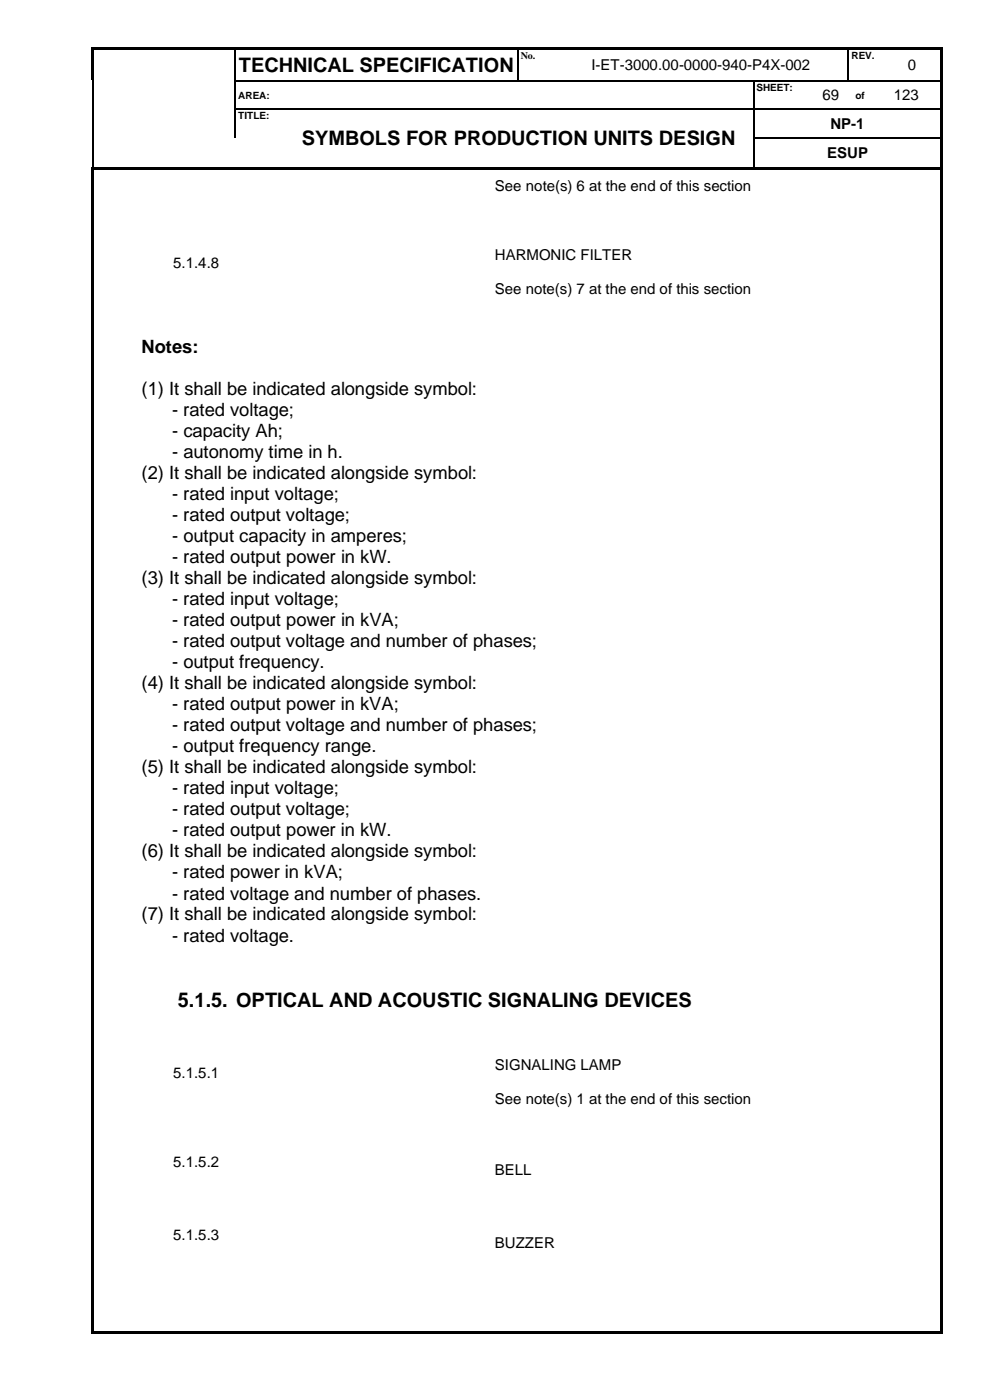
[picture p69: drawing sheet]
<svg xmlns="http://www.w3.org/2000/svg" width="210mm" height="297mm" viewBox="0 0 210 297" stroke-linecap="round" stroke-linejoin="round" font-family="sans-serif">
<defs><g id="words">
<g font-size="4.2">
<text x="50.6" y="15.3">TECHNICAL SPECIFICATION</text>
<text x="64" y="30.9">SYMBOLS FOR PRODUCTION UNITS DESIGN</text>
<text x="37.7" y="213.7">5.1.5. OPTICAL AND ACOUSTIC SIGNALING DEVICES</text>
</g>
<g font-size="3.9">
<text x="30" y="74.8">Notes:</text>
<text x="30" y="83.7">(1) It shall be indicated alongside symbol:</text>
<text x="36.5" y="88.2">- rated voltage;</text>
<text x="36.5" y="92.7">- capacity Ah;</text>
<text x="30" y="101.6">(2) It shall be indicated alongside symbol:</text>
<text x="36.5" y="97.1">- autonomy time in h.</text>
<text x="36.5" y="106.1">- rated input voltage;</text>
<text x="36.5" y="110.5">- rated output voltage;</text>
<text x="36.5" y="115">- output capacity in amperes;</text>
<text x="36.5" y="119.4">- rated output power in kW.</text>
<text x="30" y="123.9">(3) It shall be indicated alongside symbol:</text>
<text x="36.5" y="128.4">- rated input voltage;</text>
<text x="36.5" y="132.8">- rated output power in kVA;</text>
<text x="36.5" y="137.3">- rated output voltage and number of phases;</text>
<text x="36.5" y="141.7">- output frequency.</text>
<text x="30" y="146.2">(4) It shall be indicated alongside symbol:</text>
<text x="36.5" y="150.7">- rated output power in kVA;</text>
<text x="36.5" y="155.2">- rated output voltage and number of phases;</text>
<text x="36.5" y="159.6">- output frequency range.</text>
<text x="30" y="164.1">(5) It shall be indicated alongside symbol:</text>
<text x="36.5" y="168.6">- rated input voltage;</text>
<text x="36.5" y="173">- rated output voltage;</text>
<text x="36.5" y="177.5">- rated output power in kW.</text>
<text x="30" y="181.9">(6) It shall be indicated alongside symbol:</text>
<text x="36.5" y="186.4">- rated power in kVA;</text>
<text x="36.5" y="190.9">- rated voltage and number of phases.</text>
<text x="30" y="195.3">(7) It shall be indicated alongside symbol:</text>
<text x="36.5" y="199.8">- rated voltage.</text>
</g>
<g font-size="3.2">
<text x="125.5" y="14.9">I-ET-3000.00-0000-940-P4X-002</text>
<text x="192.6" y="14.9">0</text>
<text x="174.5" y="21.3">69</text>
<text x="189.6" y="21.3">123</text>
<text x="176.2" y="27.3">NP-1</text>
<text x="175.5" y="33.6">ESUP</text>
<text x="105" y="40.5">See note(s) 6 at the end of this section</text>
<text x="36.8" y="56.9">5.1.4.8</text>
<text x="105" y="55.1">HARMONIC FILTER</text>
<text x="105" y="62.4">See note(s) 7 at the end of this section</text>
<text x="105" y="226.9">SIGNALING LAMP</text>
<text x="36.8" y="228.8">5.1.5.1</text>
<text x="105" y="234.3">See note(s) 1 at the end of this section</text>
<text x="36.8" y="247.5">5.1.5.2</text>
<text x="105" y="249.3">BELL</text>
<text x="36.8" y="263.1">5.1.5.3</text>
<text x="105" y="264.9">BUZZER</text>
</g>
<g font-size="2.1">
<text x="110.5" y="12.5">No.</text>
<text x="180.6" y="12.5">REV.</text>
<text x="50.6" y="20.9">AREA:</text>
<text x="160.5" y="19.3">SHEET:</text>
<text x="181.5" y="20.9">of</text>
<text x="50.6" y="25.2">TITLE:</text>
</g>
</g></defs>
<g fill="#000">
<path d="M19.3 10h.6v.5h-.6z" fill-rule="evenodd"/>
<path d="M19.3 10h.6v.5h-.6z" fill-rule="evenodd"/>
<path d="M19.3 10.5h.6v6.5h-.6z" fill-rule="evenodd"/>
<path d="M19.6 17h.3v.3h-.3z" fill-rule="evenodd"/>
<path d="M19.9 10h29.9v.5h-29.9z" fill-rule="evenodd"/>
<path d="M49.8 10.5h.2z" fill-rule="evenodd"/>
<path d="M49.8 10h.5v.5h-.5z" fill-rule="evenodd"/>
<path d="M49.8 17h.2v.3h-.2z" fill-rule="evenodd"/>
<path d="M50.3 10h59.5v.5h-59.5z" fill-rule="evenodd"/>
<path d="M109.8 10.5h.3z" fill-rule="evenodd"/>
<path d="M109.8 10h.5v.5h-.5z" fill-rule="evenodd"/>
<path d="M109.8 17h.3v.3h-.3z" fill-rule="evenodd"/>
<path d="M110.3 10h7.2v.5h-7.2z" fill-rule="evenodd"/>
<path d="M117.5 10h.5v.5h-.5z" fill-rule="evenodd"/>
<path d="M117.5 17h.2v.3h-.2z" fill-rule="evenodd"/>
<path d="M118 10h61.9v.5h-61.9z" fill-rule="evenodd"/>
<path d="M159.8 17h.3v.3h-.3z" fill-rule="evenodd"/>
<path d="M172.5 17h.3v.3h-.3z" fill-rule="evenodd"/>
<path d="M179.9 10.5h.2z" fill-rule="evenodd"/>
<path d="M179.9 10h.5v.5h-.5z" fill-rule="evenodd"/>
<path d="M179.9 17h.2v.3h-.2z" fill-rule="evenodd"/>
<path d="M180.1 17h.3v.3h-.3z" fill-rule="evenodd"/>
<path d="M180.4 10h7.1v.5h-7.1z" fill-rule="evenodd"/>
<path d="M185 17h.2v.3h-.2z" fill-rule="evenodd"/>
<path d="M187.5 10h.5v.5h-.5z" fill-rule="evenodd"/>
<path d="M187.5 17h.2v.3h-.2z" fill-rule="evenodd"/>
<path d="M188 10h11.6v.5h-11.6z" fill-rule="evenodd"/>
<path d="M199.6 10h.5v.5h-.5z" fill-rule="evenodd"/>
<path d="M199.6 10h.5v.5h-.5z" fill-rule="evenodd"/>
<path d="M199.6 10.5h.5v6.5h-.5z" fill-rule="evenodd"/>
<path d="M199.6 17h.5v.3h-.5z" fill-rule="evenodd"/>
<path d="M19.5 35.4h.5v.6h-.5z" fill-rule="evenodd"/>
<path d="M19.5 35.4h.5v.5h-.5z" fill-rule="evenodd"/>
<path d="M19.6 23h.3v.2h-.3z" fill-rule="evenodd"/>
<path d="M19.6 29.2h.3v.3h-.3z" fill-rule="evenodd"/>
<path d="M20 35.4h.5v.5h-.5z" fill-rule="evenodd"/>
<path d="M20.5 35.4h29.4v.5h-29.4z" fill-rule="evenodd"/>
<path d="M49.8 23h.2v.2h-.2z" fill-rule="evenodd"/>
<path d="M49.9 35.4h.5v.5h-.5z" fill-rule="evenodd"/>
<path d="M50.4 35.4h9.8v.5h-9.8z" fill-rule="evenodd"/>
<path d="M60.2 23h.3v.2h-.3z" fill-rule="evenodd"/>
<path d="M60.2 35.4h.6v.5h-.6z" fill-rule="evenodd"/>
<path d="M60.8 35.4h99v.5h-99z" fill-rule="evenodd"/>
<path d="M159.8 23h.3v.2h-.3z" fill-rule="evenodd"/>
<path d="M159.8 29.2h.3v.3h-.3z" fill-rule="evenodd"/>
<path d="M159.8 35.4h.6v.5h-.6z" fill-rule="evenodd"/>
<path d="M160.4 35.4h39.2v.5h-39.2z" fill-rule="evenodd"/>
<path d="M172.5 23h.3v.2h-.3z" fill-rule="evenodd"/>
<path d="M180 23h.2v.2h-.2z" fill-rule="evenodd"/>
<path d="M185 23h.2v.2h-.2z" fill-rule="evenodd"/>
<path d="M199.6 17.3h.5v5.7h-.5z" fill-rule="evenodd"/>
<path d="M199.6 23h.5v.2h-.5z" fill-rule="evenodd"/>
<path d="M199.6 23.2h.5v6h-.5z" fill-rule="evenodd"/>
<path d="M199.6 29.2h.5v.3h-.5z" fill-rule="evenodd"/>
<path d="M199.6 29.5h.5v5.9h-.5z" fill-rule="evenodd"/>
<path d="M199.6 35.4h.5v.6h-.5z" fill-rule="evenodd"/>
<path d="M19.5 36h.5v246.5h-.5z" fill-rule="evenodd"/>
<path d="M19.5 282.5h.5v.5h-.5z" fill-rule="evenodd"/>
<path d="M19.5 282.5h.5v.5h-.5z" fill-rule="evenodd"/>
<path d="M20 282.5h179.6v.5h-179.6z" fill-rule="evenodd"/>
<path d="M199.6 36h.5v246.5h-.5z" fill-rule="evenodd"/>
<path d="M199.6 282.5h.5v.5h-.5z" fill-rule="evenodd"/>
<path d="M199.6 282.5h.5v.5h-.5z" fill-rule="evenodd"/>
</g>
<g fill="none" stroke="#000" stroke-width=".25">
<path d="M19.7 17.3v5.7M49.9 10.5v6.5M49.9 17.3v5.7M50 17.1h59.8M110 10.5v6.5M110.1 17.1h7.4M117.7 17.1h42.1M160 17.3v5.7M160.1 17.1h12.4M172.8 17.1h7.1M180 10.5v6.5M180.4 17.1h4.6"/>
<path d="M185.2 17.1h2.3M187.7 17.1h11.9M19.7 23.2v6M19.7 29.5v5.9M49.9 23.2v6M50 23.1h10.2M60.5 23.1h99.3M160 23.2v6M160 29.5v5.9M160.1 23.1h12.4M160.1 29.3h39.5M172.8 23.1h7.2"/>
<path d="M180.2 23.1h4.8M185.2 23.1h14.4"/>
</g>
<use href="#words"/>
</svg>
